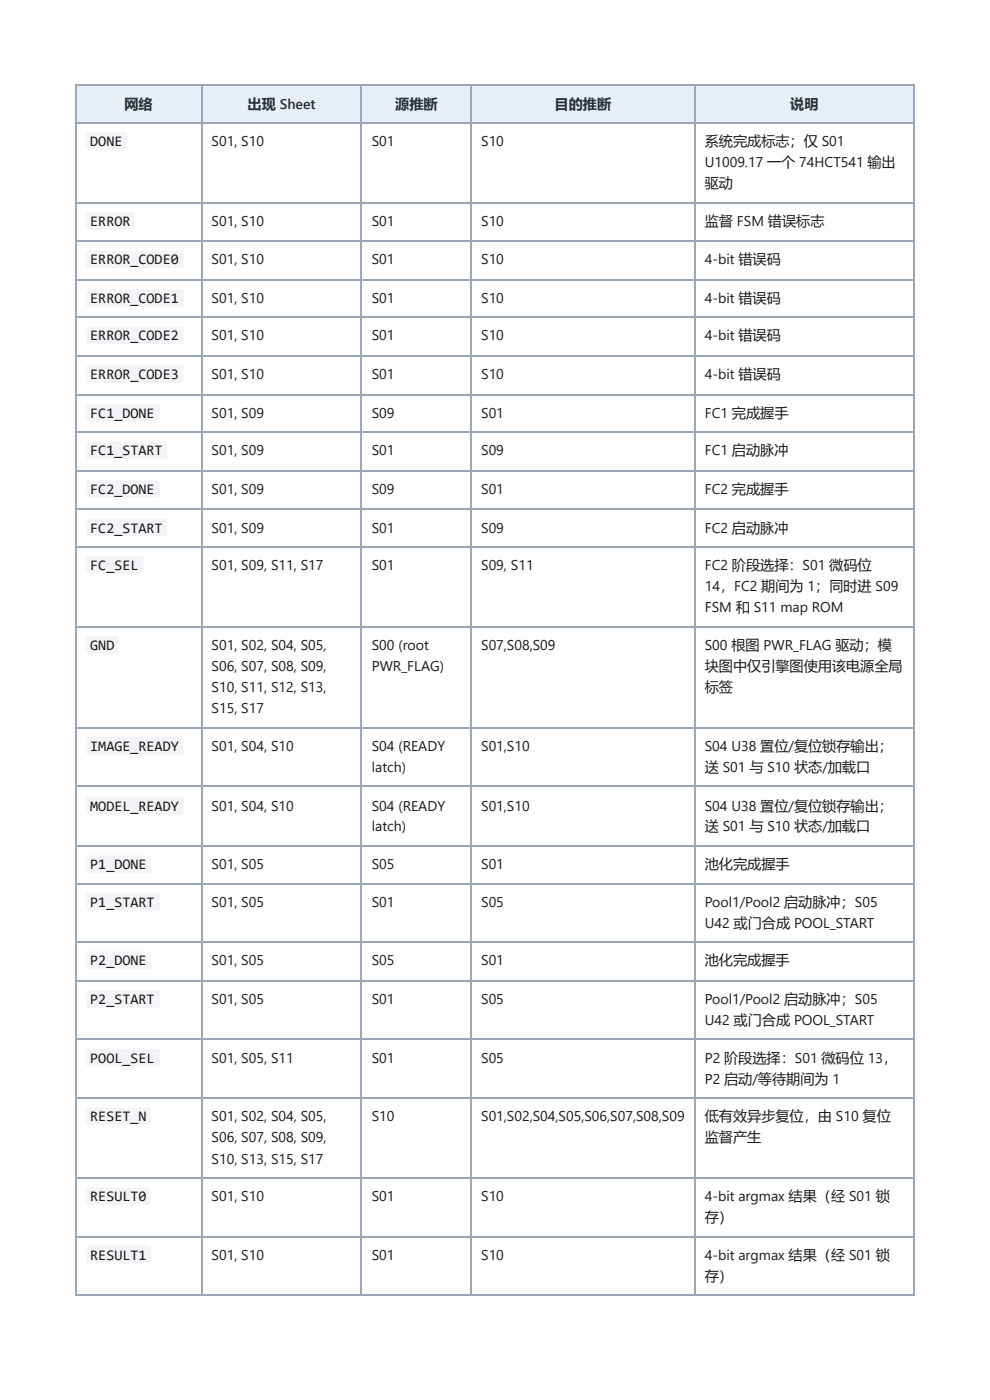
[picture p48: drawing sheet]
<svg xmlns="http://www.w3.org/2000/svg" width="210mm" height="297mm" viewBox="0 0 210 297" stroke-linecap="round" stroke-linejoin="round" font-family="sans-serif">
<defs><g id="words">
<g font-size="3.1" fill="#1a1a1a">
<text x="19.1" y="31">DONE</text>
<text x="19.1" y="47.9">ERROR</text>
<text x="19.1" y="56.1">ERROR_CODE0</text>
<text x="19.1" y="64.3">ERROR_CODE1</text>
<text x="19.1" y="72.2">ERROR_CODE2</text>
<text x="19.1" y="80.4">ERROR_CODE3</text>
<text x="19.1" y="88.6">FC1_DONE</text>
<text x="19.1" y="96.6">FC1_START</text>
<text x="19.1" y="104.8">FC2_DONE</text>
<text x="19.1" y="113">FC2_START</text>
<text x="19.1" y="120.9">FC_SEL</text>
<text x="19.1" y="137.8">GND</text>
<text x="19.1" y="159.3">IMAGE_READY</text>
<text x="19.1" y="172">MODEL_READY</text>
<text x="19.1" y="184.4">P1_DONE</text>
<text x="19.1" y="192.4">P1_START</text>
<text x="19.1" y="204.8">P2_DONE</text>
<text x="19.1" y="213">P2_START</text>
<text x="19.1" y="225.4">POOL_SEL</text>
<text x="19.1" y="237.9">RESET_N</text>
<text x="19.1" y="254.8">RESULT0</text>
<text x="19.1" y="267.2">RESULT1</text>
</g>
<g font-size="3" fill="#0b2e59">
<text x="26.4" y="23">网络</text>
<text x="52.5" y="23">出现 Sheet</text>
<text x="83.8" y="23">源推断</text>
<text x="117.6" y="23">目的推断</text>
<text x="167.5" y="23">说明</text>
</g>
<g font-size="3" fill="#1a1a1a">
<text x="44.9" y="31">S01, S10</text>
<text x="78.8" y="31">S01</text>
<text x="102" y="31">S10</text>
<text x="149.4" y="31">系统完成标志；仅 S01</text>
<text x="149.4" y="35.5">U1009.17 一个 74HCT541 输出</text>
<text x="149.4" y="40">驱动</text>
<text x="44.9" y="47.9">S01, S10</text>
<text x="78.8" y="47.9">S01</text>
<text x="102" y="47.9">S10</text>
<text x="149.4" y="47.9">监督 FSM 错误标志</text>
<text x="44.9" y="56.1">S01, S10</text>
<text x="78.8" y="56.1">S01</text>
<text x="102" y="56.1">S10</text>
<text x="149.4" y="56.1">4-bit 错误码</text>
<text x="44.9" y="64.3">S01, S10</text>
<text x="78.8" y="64.3">S01</text>
<text x="102" y="64.3">S10</text>
<text x="149.4" y="64.3">4-bit 错误码</text>
<text x="44.9" y="72.2">S01, S10</text>
<text x="78.8" y="72.2">S01</text>
<text x="102" y="72.2">S10</text>
<text x="149.4" y="72.2">4-bit 错误码</text>
<text x="44.9" y="80.4">S01, S10</text>
<text x="78.8" y="80.4">S01</text>
<text x="102" y="80.4">S10</text>
<text x="149.4" y="80.4">4-bit 错误码</text>
<text x="44.9" y="88.6">S01, S09</text>
<text x="78.8" y="88.6">S09</text>
<text x="102" y="88.6">S01</text>
<text x="149.4" y="88.6">FC1 完成握手</text>
<text x="44.9" y="96.6">S01, S09</text>
<text x="78.8" y="96.6">S01</text>
<text x="102" y="96.6">S09</text>
<text x="149.4" y="96.6">FC1 启动脉冲</text>
<text x="44.9" y="104.8">S01, S09</text>
<text x="78.8" y="104.8">S09</text>
<text x="102" y="104.8">S01</text>
<text x="149.4" y="104.8">FC2 完成握手</text>
<text x="44.9" y="113">S01, S09</text>
<text x="78.8" y="113">S01</text>
<text x="102" y="113">S09</text>
<text x="149.4" y="113">FC2 启动脉冲</text>
<text x="44.9" y="120.9">S01, S09, S11, S17</text>
<text x="78.8" y="120.9">S01</text>
<text x="102" y="120.9">S09, S11</text>
<text x="149.4" y="120.9">FC2 阶段选择：S01 微码位</text>
<text x="149.4" y="125.4">14，FC2 期间为 1；同时进 S09</text>
<text x="149.4" y="129.9">FSM 和 S11 map ROM</text>
<text x="44.9" y="137.8">S01, S02, S04, S05,</text>
<text x="78.8" y="137.8">S00 (root</text>
<text x="102" y="137.8">S07,S08,S09</text>
<text x="149.4" y="137.8">S00 根图 PWR_FLAG 驱动；模</text>
<text x="44.9" y="142.3">S06, S07, S08, S09,</text>
<text x="78.8" y="142.3">PWR_FLAG)</text>
<text x="149.4" y="142.3">块图中仅引擎图使用该电源全局</text>
<text x="44.9" y="146.8">S10, S11, S12, S13,</text>
<text x="149.4" y="146.8">标签</text>
<text x="44.9" y="151.3">S15, S17</text>
<text x="44.9" y="159.3">S01, S04, S10</text>
<text x="78.8" y="159.3">S04 (READY</text>
<text x="102" y="159.3">S01,S10</text>
<text x="149.4" y="159.3">S04 U38 置位/复位锁存输出；</text>
<text x="78.8" y="163.8">latch)</text>
<text x="149.4" y="163.8">送 S01 与 S10 状态/加载口</text>
<text x="44.9" y="172">S01, S04, S10</text>
<text x="78.8" y="172">S04 (READY</text>
<text x="102" y="172">S01,S10</text>
<text x="149.4" y="172">S04 U38 置位/复位锁存输出；</text>
<text x="78.8" y="176.2">latch)</text>
<text x="149.4" y="176.2">送 S01 与 S10 状态/加载口</text>
<text x="44.9" y="184.4">S01, S05</text>
<text x="78.8" y="184.4">S05</text>
<text x="102" y="184.4">S01</text>
<text x="149.4" y="184.4">池化完成握手</text>
<text x="44.9" y="192.4">S01, S05</text>
<text x="78.8" y="192.4">S01</text>
<text x="102" y="192.4">S05</text>
<text x="149.4" y="192.4">Pool1/Pool2 启动脉冲；S05</text>
<text x="149.4" y="196.9">U42 或门合成 POOL_START</text>
<text x="44.9" y="204.8">S01, S05</text>
<text x="78.8" y="204.8">S05</text>
<text x="102" y="204.8">S01</text>
<text x="149.4" y="204.8">池化完成握手</text>
<text x="44.9" y="213">S01, S05</text>
<text x="78.8" y="213">S01</text>
<text x="102" y="213">S05</text>
<text x="149.4" y="213">Pool1/Pool2 启动脉冲；S05</text>
<text x="149.4" y="217.5">U42 或门合成 POOL_START</text>
<text x="44.9" y="225.4">S01, S05, S11</text>
<text x="78.8" y="225.4">S01</text>
<text x="102" y="225.4">S05</text>
<text x="149.4" y="225.4">P2 阶段选择：S01 微码位 13，</text>
<text x="149.4" y="229.9">P2 启动/等待期间为 1</text>
<text x="44.9" y="237.9">S01, S02, S04, S05,</text>
<text x="78.8" y="237.9">S10</text>
<text x="102" y="237.9">S01,S02,S04,S05,S06,S07,S08,S09</text>
<text x="149.4" y="237.9">低有效异步复位，由 S10 复位</text>
<text x="44.9" y="242.4">S06, S07, S08, S09,</text>
<text x="149.4" y="242.4">监督产生</text>
<text x="44.9" y="246.9">S10, S13, S15, S17</text>
<text x="44.9" y="254.8">S01, S10</text>
<text x="78.8" y="254.8">S01</text>
<text x="102" y="254.8">S10</text>
<text x="149.4" y="254.8">4-bit argmax 结果（经 S01 锁</text>
<text x="149.4" y="259.3">存）</text>
<text x="44.9" y="267.2">S01, S10</text>
<text x="78.8" y="267.2">S01</text>
<text x="102" y="267.2">S10</text>
<text x="149.4" y="267.2">4-bit argmax 结果（经 S01 锁</text>
<text x="149.4" y="271.7">存）</text>
</g>
</g></defs>
<g fill="#e8eef7">
<path d="M16.1 18.3h26.8v7.9h-26.8z"/>
<path d="M42.9 18.3h33.8v7.9h-33.8z"/>
<path d="M76.7 18.3h23.3v7.9h-23.3z"/>
<path d="M100 18.3h47.4v7.9h-47.4z"/>
<path d="M147.4 18.3h46.5v7.9h-46.5z"/>
</g>
<g fill="none" stroke="#9aa7b8" stroke-width=".26">
<path d="M15.9 18.1h178M16 18v256.9M42.7 18v256.9M76.6 18v256.9M99.9 18v256.9M147.2 18v256.9M15.9 26.1h178M15.9 43h178M15.9 51.2h178M15.9 59.4h178M15.9 67.3h178M15.9 75.5h178"/>
<path d="M15.9 83.7h178M15.9 91.7h178M15.9 99.9h178M15.9 108.1h178M15.9 116h178M15.9 133h178M15.9 154.4h178M15.9 166.8h178M15.9 179.5h178M15.9 187.5h178M15.9 199.9h178M15.9 208.1h178"/>
<path d="M15.9 220.5h178M15.9 233h178M15.9 249.9h178M15.9 262.3h178M15.9 274.8h178"/>
</g>
<path d="M193.8 18v256.9" fill="none" stroke="#9aa7b8" stroke-width=".25"/>
<g fill="#f2f4f7">
<path d="M18.4 28.2l.4-.2 7.9 .1 .3 .5-.1 2.8-.4 .4-7.9-.1-.3-.5v-2.6z"/>
<path d="M18.4 45.1l.4-.1h9.4l.4 .5-.1 2.9-.5 .3-9.4-.1-.3-.4v-2.7z"/>
<path d="M18.4 53.3l.4-.1h19.7l.4 .4v2.9l-.2 .3-.3 .1h-19.7l-.4-.2v-.3v-2.7z"/>
<path d="M18.4 61.5l.4-.1h19.7l.4 .4v2.9l-.2 .3-.3 .1h-19.7l-.4-.2v-.3v-2.7z"/>
<path d="M18.4 69.5l.4-.2h19.7l.4 .4v2.9l-.2 .3-.3 .1h-19.7l-.4-.2v-.3v-2.6z"/>
<path d="M18.4 77.7l.4-.2h19.7l.4 .4v2.9l-.2 .3-.3 .1h-19.7l-.4-.2v-.3v-2.6z"/>
<path d="M18.4 85.9l.4-.2h14.6l.5 .5v2.8l-.3 .3-.3 .1h-14.6l-.4-.2v-.3v-2.6z"/>
<path d="M18.4 93.8l.4-.1h16.2l.4 .4v2.8l-.2 .4-.3 .1h-16.2l-.4-.3v-.3v-2.6z"/>
<path d="M18.4 102l.4-.1h14.6l.5 .4v2.8l-.3 .4-.3 .1h-14.6l-.4-.3v-.3v-2.6z"/>
<path d="M18.4 110.2l.4-.1h16.2l.4 .4v2.8l-.2 .4-.3 .1h-16.2l-.4-.3v-.3v-2.6z"/>
<path d="M18.4 118.2l.4-.2h11.2l.4 .4v2.9l-.2 .3-.3 .1h-11.2l-.4-.2v-.3v-2.7z"/>
<path d="M18.4 135.1l.4-.2 6 .1 .3 .5v2.8l-.5 .3h-6l-.3-.5v-2.6z"/>
<path d="M18.4 156.5l.4-.1h19.7l.4 .4v2.8l-.2 .4-.3 .1h-19.7l-.4-.3v-.3v-2.6z"/>
<path d="M18.4 169.2l.4-.1h19.7l.4 .4v2.8l-.2 .4-.3 .1h-19.7l-.4-.3v-.3v-2.6z"/>
<path d="M18.4 181.7l.4-.2h12.8l.4 .4v2.9l-.2 .3-.3 .1h-12.8l-.4-.2v-.3v-2.7z"/>
<path d="M18.4 189.6l.4-.2 14.6 .1 .5 .4v2.8l-.3 .4h-.3h-14.6l-.4-.2v-.3v-2.6z"/>
<path d="M18.4 202l.4-.1h12.8l.4 .4v2.9l-.2 .3-.3 .1h-12.8l-.4-.3v-.2v-2.7z"/>
<path d="M18.4 210.2l.4-.1h14.6l.5 .4v2.9l-.3 .3-.3 .1h-14.6l-.4-.3v-.2v-2.7z"/>
<path d="M18.4 222.7l.4-.2h14.6l.5 .4v2.9l-.3 .3-.3 .1h-14.6l-.4-.2v-.3v-2.7z"/>
<path d="M18.4 235.1l.4-.1h12.8l.4 .4v2.8l-.2 .4-.3 .1-12.8-.1-.4-.2v-.3v-2.6z"/>
<path d="M18.4 252l.4-.1h12.8l.4 .4v2.9l-.2 .3-.3 .1h-12.8l-.4-.2v-.3v-2.7z"/>
<path d="M18.4 264.5l.4-.2h12.8l.4 .4v2.9l-.2 .3-.3 .1h-12.8l-.4-.2v-.3v-2.7z"/>
</g>
<use href="#words"/>
</svg>
